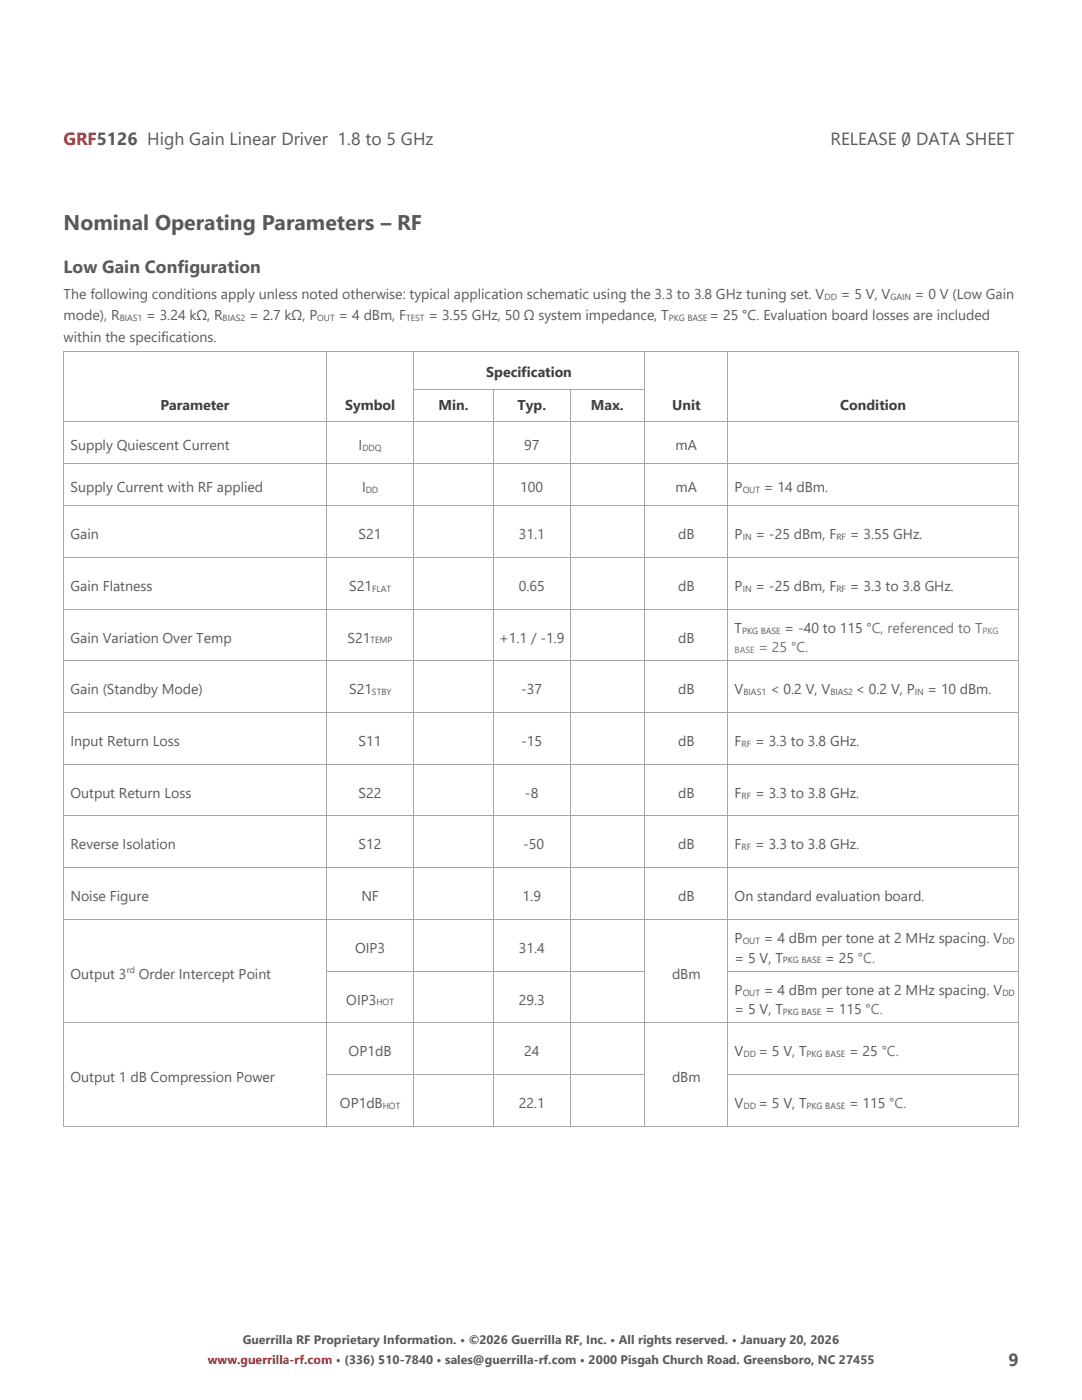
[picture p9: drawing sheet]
<svg xmlns="http://www.w3.org/2000/svg" width="216mm" height="279mm" viewBox="0 0 216 279" stroke-linecap="round" stroke-linejoin="round" font-family="sans-serif">
<defs><g id="words">
<text font-size="4.2" fill="#595959" x="12.7" y="45.9">Nominal Operating Parameters – RF</text>
<text font-size="3.5" fill="#d81f2c" x="12.7" y="28.9">GRF5126 High Gain Linear Driver 1.8 to 5 GHz</text>
<g font-size="3.5" fill="#595959">
<text x="165.7" y="28.9">RELEASE 0 DATA SHEET</text>
<text x="180.2" y="28.9">/</text>
<text x="12.7" y="54.4">Low Gain Configuration</text>
<text x="201.2" y="272.6">9</text>
</g>
<g font-size="2.8" fill="#595959">
<text x="12.7" y="59.7">The following conditions apply unless noted otherwise: typical application schematic using the 3.3 to 3.8 GHz tuning set. V</text>
<text x="167.8" y="59.7">= 5 V, V</text>
<text x="182.5" y="59.7">= 0 V (Low Gain</text>
<text x="12.7" y="63.9">mode), R</text>
<text x="29.2" y="63.9">= 3.24 kΩ, R</text>
<text x="49.7" y="63.9">= 2.7 kΩ, P</text>
<text x="67.6" y="63.9">= 4 dBm, F</text>
<text x="85.5" y="63.9">= 3.55 GHz, 50 Ω system impedance, T</text>
<text x="141.6" y="63.9">= 25 °C. Evaluation board losses are included</text>
<text x="12.7" y="68.2">within the specifications.</text>
<text x="14.1" y="89.8">Supply Quiescent Current</text>
<text x="71.6" y="89.8">I</text>
<text x="104.6" y="89.8">97</text>
<text x="134.8" y="89.8">mA</text>
<text x="14.1" y="98.2">Supply Current with RF applied</text>
<text x="72.2" y="98.2">I</text>
<text x="103.8" y="98.2">100</text>
<text x="134.8" y="98.2">mA</text>
<text x="146.6" y="98.2">P</text>
<text x="152.4" y="98.2">= 14 dBm.</text>
<text x="14.1" y="107.6">Gain</text>
<text x="71.6" y="107.6">S21</text>
<text x="103.5" y="107.6">31.1</text>
<text x="135.3" y="107.6">dB</text>
<text x="146.6" y="107.6">P</text>
<text x="150.7" y="107.6">= -25 dBm, F</text>
<text x="169.6" y="107.6">= 3.55 GHz.</text>
<text x="14.1" y="117.9">Gain Flatness</text>
<text x="69.7" y="117.9">S21</text>
<text x="103.5" y="117.9">0.65</text>
<text x="135.3" y="117.9">dB</text>
<text x="146.6" y="117.9">P</text>
<text x="150.7" y="117.9">= -25 dBm, F</text>
<text x="169.6" y="117.9">= 3.3 to 3.8 GHz.</text>
<text x="14.1" y="128.2">Gain Variation Over Temp</text>
<text x="69.4" y="128.2">S21</text>
<text x="99.6" y="128.2">+1.1 / -1.9</text>
<text x="135.3" y="128.2">dB</text>
<text x="146.6" y="126.3">T</text>
<text x="156.5" y="126.3">= -40 to 115 °C, referenced to T</text>
<text x="14.1" y="138.6">Gain (Standby Mode)</text>
<text x="69.7" y="138.6">S21</text>
<text x="104" y="138.6">-37</text>
<text x="135.3" y="138.6">dB</text>
<text x="146.6" y="138.6">V</text>
<text x="153.7" y="138.6">&lt; 0.2 V, V</text>
<text x="170.7" y="138.6">&lt; 0.2 V, P</text>
<text x="185.1" y="138.6">= 10 dBm.</text>
<text x="14.1" y="148.9">Input Return Loss</text>
<text x="71.6" y="148.9">S11</text>
<text x="104" y="148.9">-15</text>
<text x="135.3" y="148.9">dB</text>
<text x="146.6" y="148.9">F</text>
<text x="150.7" y="148.9">= 3.3 to 3.8 GHz.</text>
<text x="14.1" y="159.2">Output Return Loss</text>
<text x="71.6" y="159.2">S22</text>
<text x="104.8" y="159.2">-8</text>
<text x="135.3" y="159.2">dB</text>
<text x="146.6" y="159.2">F</text>
<text x="150.7" y="159.2">= 3.3 to 3.8 GHz.</text>
<text x="14.1" y="169.5">Reverse Isolation</text>
<text x="71.6" y="169.5">S12</text>
<text x="104.4" y="169.5">-50</text>
<text x="135.3" y="169.5">dB</text>
<text x="146.6" y="169.5">F</text>
<text x="150.7" y="169.5">= 3.3 to 3.8 GHz.</text>
<text x="14.1" y="179.9">Noise Figure</text>
<text x="72.1" y="179.9">NF</text>
<text x="104.3" y="179.9">1.9</text>
<text x="135.3" y="179.9">dB</text>
<text x="146.6" y="179.9">On standard evaluation board.</text>
<text x="70.8" y="190.1">OIP3</text>
<text x="103.5" y="190.1">31.4</text>
<text x="146.6" y="188.2">P</text>
<text x="152.4" y="188.2">= 4 dBm per tone at 2 MHz spacing. V</text>
<text x="14.1" y="195.3">Output 3</text>
<text x="27.7" y="195.3">Order Intercept Point</text>
<text x="134.1" y="195.3">dBm</text>
<text x="146.6" y="192.1">= 5 V, T</text>
<text x="164.7" y="192.1">= 25 °C.</text>
<text x="69.1" y="200.5">OIP3</text>
<text x="103.5" y="200.5">29.3</text>
<text x="146.6" y="198.5">P</text>
<text x="146.6" y="202.4">= 5 V, T</text>
<text x="152.4" y="198.5">= 4 dBm per tone at 2 MHz spacing. V</text>
<text x="164.7" y="202.4">= 115 °C.</text>
<text x="14.1" y="216">Output 1 dB Compression Power</text>
<text x="69.6" y="210.8">OP1dB</text>
<text x="104.6" y="210.8">24</text>
<text x="134.1" y="216">dBm</text>
<text x="146.6" y="210.8">V</text>
<text x="151.3" y="210.8">= 5 V, T</text>
<text x="169.4" y="210.8">= 25 °C.</text>
<text x="67.8" y="221.1">OP1dB</text>
<text x="103.5" y="221.1">22.1</text>
<text x="146.6" y="221.1">V</text>
<text x="151.3" y="221.1">= 5 V, T</text>
<text x="169.4" y="221.1">= 115 °C.</text>
</g>
<g font-size="2.8" fill="#3f3f3f">
<text x="97" y="75.2">Specification</text>
<text x="32" y="81.8">Parameter</text>
<text x="68.9" y="81.8">Symbol</text>
<text x="87.5" y="81.8">Min.</text>
<text x="103.3" y="81.8">Typ.</text>
<text x="117.9" y="81.8">Max.</text>
<text x="134.1" y="81.8">Unit</text>
<text x="167.7" y="81.8">Condition</text>
</g>
<text font-size="2.8" fill="#767171" x="151.3" y="130.2">= 25 °C.</text>
<text font-size="2.5" fill="#595959" x="48.4" y="268.3">Guerrilla RF Proprietary Information. • ©2026 Guerrilla RF, Inc. • All rights reserved. • January 20, 2026</text>
<text font-size="2.5" fill="#d81f2c" x="41.5" y="272.2">www.guerrilla-rf.com • (336) 510-7840 • sales@guerrilla-rf.com • 2000 Pisgah Church Road. Greensboro, NC 27455</text>
<g font-size="1.8" fill="#595959">
<text x="164.5" y="59.9">DD</text>
<text x="177.7" y="59.9">GAIN</text>
<text x="23.9" y="64.1">BIAS1</text>
<text x="44.4" y="64.1">BIAS2</text>
<text x="63.3" y="64.1">OUT</text>
<text x="81" y="64.1">TEST</text>
<text x="133.5" y="64.1">PKG BASE</text>
<text x="72.3" y="90">DDQ</text>
<text x="73" y="98.4">DD</text>
<text x="148.2" y="98.4">OUT</text>
<text x="148.2" y="107.8">IN</text>
<text x="166.9" y="107.8">RF</text>
<text x="74.3" y="118.1">FLAT</text>
<text x="148.2" y="118.1">IN</text>
<text x="166.9" y="118.1">RF</text>
<text x="73.9" y="128.4">TEMP</text>
<text x="148.1" y="126.5">PKG BASE</text>
<text x="74.2" y="138.7">STBY</text>
<text x="148.4" y="138.7">BIAS1</text>
<text x="165.7" y="138.7">BIAS2</text>
<text x="182.5" y="138.7">IN</text>
<text x="148" y="149">RF</text>
<text x="148" y="159.4">RF</text>
<text x="148" y="169.7">RF</text>
<text x="148.2" y="188.4">OUT</text>
<text x="200" y="188.4">DD</text>
<text x="25.3" y="194.3">rd</text>
<text x="156.2" y="192.3">PKG BASE</text>
<text x="75.1" y="200.6">HOT</text>
<text x="148.2" y="198.7">OUT</text>
<text x="156.2" y="202.5">PKG BASE</text>
<text x="200" y="198.7">DD</text>
<text x="148.4" y="211">DD</text>
<text x="160.9" y="211">PKG BASE</text>
<text x="76.4" y="221.3">HOT</text>
<text x="148.4" y="221.3">DD</text>
<text x="160.9" y="221.3">PKG BASE</text>
</g>
<g font-size="1.8" fill="#767171">
<text x="146.6" y="130.3">BASE</text>
<text x="196" y="126.5">PKG</text>
</g>
</g></defs>
<g fill="#a6a6a6">
<path d="M12.6 70.1h.2v.1h-.2z" fill-rule="evenodd"/>
<path d="M12.6 70.1h.2v.1h-.2z" fill-rule="evenodd"/>
</g>
<path d="M12.8 70.2h52.2" fill="none" stroke="#a6a6a6" stroke-width=".2"/>
<path d="M65 70.1h.2v.1h-.2z" fill-rule="evenodd" fill="#a6a6a6"/>
<path d="M65.2 70.2h17.3" fill="none" stroke="#a6a6a6" stroke-width=".2"/>
<path d="M82.5 70.1h.2v.1h-.2z" fill-rule="evenodd" fill="#a6a6a6"/>
<path d="M82.7 70.2h45.8" fill="none" stroke="#a6a6a6" stroke-width=".2"/>
<path d="M128.5 70.1h.2v.1h-.2z" fill-rule="evenodd" fill="#a6a6a6"/>
<path d="M128.7 70.2h16.4" fill="none" stroke="#a6a6a6" stroke-width=".2"/>
<path d="M145.1 70.1h.2v.1h-.2z" fill-rule="evenodd" fill="#a6a6a6"/>
<path d="M145.3 70.2h57.8" fill="none" stroke="#a6a6a6" stroke-width=".2"/>
<g fill="#a6a6a6">
<path d="M203.2 70.1h.1v.1h-.1z" fill-rule="evenodd"/>
<path d="M203.2 70.1h.1v.1h-.1z" fill-rule="evenodd"/>
</g>
<path d="M12.7 70.2v7.5M65.1 70.2v7.5M82.6 70.2v7.5M128.6 70.2v7.5M145.2 70.2v7.5M203.2 70.2v7.5" fill="none" stroke="#a6a6a6" stroke-width=".2"/>
<g fill="#a6a6a6">
<path d="M12.6 77.7h.2v.2h-.2z" fill-rule="evenodd"/>
<path d="M65 77.7h.2v.2h-.2z" fill-rule="evenodd"/>
<path d="M82.5 77.7h.2v.2h-.2z" fill-rule="evenodd"/>
</g>
<path d="M82.7 77.8h15.7" fill="none" stroke="#a6a6a6" stroke-width=".2"/>
<path d="M98.4 77.7h.1v.2h-.1z" fill-rule="evenodd" fill="#a6a6a6"/>
<path d="M98.5 77.8h15.2" fill="none" stroke="#a6a6a6" stroke-width=".2"/>
<path d="M113.7 77.7h.2v.2h-.2z" fill-rule="evenodd" fill="#a6a6a6"/>
<path d="M113.9 77.8h14.7" fill="none" stroke="#a6a6a6" stroke-width=".2"/>
<g fill="#a6a6a6">
<path d="M128.5 77.7h.2v.2h-.2z" fill-rule="evenodd"/>
<path d="M145.1 77.7h.2v.2h-.2z" fill-rule="evenodd"/>
<path d="M203.2 77.7h.1v.2h-.1z" fill-rule="evenodd"/>
</g>
<path d="M12.7 77.9v6.1M65.1 77.9v6.1M82.6 77.9v6.1M98.4 77.9v6.1M113.8 77.9v6.1M128.6 77.9v6.1M145.2 77.9v6.1M203.2 77.9v6.1" fill="none" stroke="#a6a6a6" stroke-width=".2"/>
<path d="M12.6 84h.2v.2h-.2z" fill-rule="evenodd" fill="#a6a6a6"/>
<path d="M12.8 84.1h52.2" fill="none" stroke="#a6a6a6" stroke-width=".2"/>
<path d="M65 84h.2v.2h-.2z" fill-rule="evenodd" fill="#a6a6a6"/>
<path d="M65.2 84.1h17.3" fill="none" stroke="#a6a6a6" stroke-width=".2"/>
<path d="M82.5 84h.2v.2h-.2z" fill-rule="evenodd" fill="#a6a6a6"/>
<path d="M82.7 84.1h15.7" fill="none" stroke="#a6a6a6" stroke-width=".2"/>
<path d="M98.4 84h.1v.2h-.1z" fill-rule="evenodd" fill="#a6a6a6"/>
<path d="M98.5 84.1h15.2" fill="none" stroke="#a6a6a6" stroke-width=".2"/>
<path d="M113.7 84h.2v.2h-.2z" fill-rule="evenodd" fill="#a6a6a6"/>
<path d="M113.9 84.1h14.7" fill="none" stroke="#a6a6a6" stroke-width=".2"/>
<path d="M128.5 84h.2v.2h-.2z" fill-rule="evenodd" fill="#a6a6a6"/>
<path d="M128.7 84.1h16.4" fill="none" stroke="#a6a6a6" stroke-width=".2"/>
<path d="M145.1 84h.2v.2h-.2z" fill-rule="evenodd" fill="#a6a6a6"/>
<path d="M145.3 84.1h57.8" fill="none" stroke="#a6a6a6" stroke-width=".2"/>
<path d="M203.2 84h.1v.2h-.1z" fill-rule="evenodd" fill="#a6a6a6"/>
<path d="M12.7 84.2v8.2M65.1 84.2v8.2M82.6 84.2v8.2M98.4 84.2v8.2M113.8 84.2v8.2M128.6 84.2v8.2M145.2 84.2v8.2M203.2 84.2v8.2" fill="none" stroke="#a6a6a6" stroke-width=".2"/>
<path d="M12.6 92.4h.2v.2h-.2z" fill-rule="evenodd" fill="#a6a6a6"/>
<path d="M12.8 92.5h52.2" fill="none" stroke="#a6a6a6" stroke-width=".2"/>
<path d="M65 92.4h.2v.2h-.2z" fill-rule="evenodd" fill="#a6a6a6"/>
<path d="M65.2 92.5h17.3" fill="none" stroke="#a6a6a6" stroke-width=".2"/>
<path d="M82.5 92.4h.2v.2h-.2z" fill-rule="evenodd" fill="#a6a6a6"/>
<path d="M82.7 92.5h15.7" fill="none" stroke="#a6a6a6" stroke-width=".2"/>
<path d="M98.4 92.4h.1v.2h-.1z" fill-rule="evenodd" fill="#a6a6a6"/>
<path d="M98.5 92.5h15.2" fill="none" stroke="#a6a6a6" stroke-width=".2"/>
<path d="M113.7 92.4h.2v.2h-.2z" fill-rule="evenodd" fill="#a6a6a6"/>
<path d="M113.9 92.5h14.7" fill="none" stroke="#a6a6a6" stroke-width=".2"/>
<path d="M128.5 92.4h.2v.2h-.2z" fill-rule="evenodd" fill="#a6a6a6"/>
<path d="M128.7 92.5h16.4" fill="none" stroke="#a6a6a6" stroke-width=".2"/>
<path d="M145.1 92.4h.2v.2h-.2z" fill-rule="evenodd" fill="#a6a6a6"/>
<path d="M145.3 92.5h57.8" fill="none" stroke="#a6a6a6" stroke-width=".2"/>
<path d="M203.2 92.4h.1v.2h-.1z" fill-rule="evenodd" fill="#a6a6a6"/>
<path d="M12.7 92.6v8.2M65.1 92.6v8.2M82.6 92.6v8.2M98.4 92.6v8.2M113.8 92.6v8.2M128.6 92.6v8.2M145.2 92.6v8.2M203.2 92.6v8.2" fill="none" stroke="#a6a6a6" stroke-width=".2"/>
<path d="M12.6 100.8h.2v.2h-.2z" fill-rule="evenodd" fill="#a6a6a6"/>
<path d="M12.8 100.9h52.2" fill="none" stroke="#a6a6a6" stroke-width=".2"/>
<path d="M65 100.8h.2v.2h-.2z" fill-rule="evenodd" fill="#a6a6a6"/>
<path d="M65.2 100.9h17.3" fill="none" stroke="#a6a6a6" stroke-width=".2"/>
<path d="M82.5 100.8h.2v.2h-.2z" fill-rule="evenodd" fill="#a6a6a6"/>
<path d="M82.7 100.9h15.7" fill="none" stroke="#a6a6a6" stroke-width=".2"/>
<path d="M98.4 100.8h.1v.2h-.1z" fill-rule="evenodd" fill="#a6a6a6"/>
<path d="M98.5 100.9h15.2" fill="none" stroke="#a6a6a6" stroke-width=".2"/>
<path d="M113.7 100.8h.2v.2h-.2z" fill-rule="evenodd" fill="#a6a6a6"/>
<path d="M113.9 100.9h14.7" fill="none" stroke="#a6a6a6" stroke-width=".2"/>
<path d="M128.5 100.8h.2v.2h-.2z" fill-rule="evenodd" fill="#a6a6a6"/>
<path d="M128.7 100.9h16.4" fill="none" stroke="#a6a6a6" stroke-width=".2"/>
<path d="M145.1 100.8h.2v.2h-.2z" fill-rule="evenodd" fill="#a6a6a6"/>
<path d="M145.3 100.9h57.8" fill="none" stroke="#a6a6a6" stroke-width=".2"/>
<path d="M203.2 100.8h.1v.2h-.1z" fill-rule="evenodd" fill="#a6a6a6"/>
<path d="M12.7 101v10.1M65.1 101v10.1M82.6 101v10.1M98.4 101v10.1M113.8 101v10.1M128.6 101v10.1M145.2 101v10.1M203.2 101v10.1" fill="none" stroke="#a6a6a6" stroke-width=".2"/>
<path d="M12.6 111.1h.2v.2h-.2z" fill-rule="evenodd" fill="#a6a6a6"/>
<path d="M12.8 111.2h52.2" fill="none" stroke="#a6a6a6" stroke-width=".2"/>
<path d="M65 111.1h.2v.2h-.2z" fill-rule="evenodd" fill="#a6a6a6"/>
<path d="M65.2 111.2h17.3" fill="none" stroke="#a6a6a6" stroke-width=".2"/>
<path d="M82.5 111.1h.2v.2h-.2z" fill-rule="evenodd" fill="#a6a6a6"/>
<path d="M82.7 111.2h15.7" fill="none" stroke="#a6a6a6" stroke-width=".2"/>
<path d="M98.4 111.1h.1v.2h-.1z" fill-rule="evenodd" fill="#a6a6a6"/>
<path d="M98.5 111.2h15.2" fill="none" stroke="#a6a6a6" stroke-width=".2"/>
<path d="M113.7 111.1h.2v.2h-.2z" fill-rule="evenodd" fill="#a6a6a6"/>
<path d="M113.9 111.2h14.7" fill="none" stroke="#a6a6a6" stroke-width=".2"/>
<path d="M128.5 111.1h.2v.2h-.2z" fill-rule="evenodd" fill="#a6a6a6"/>
<path d="M128.7 111.2h16.4" fill="none" stroke="#a6a6a6" stroke-width=".2"/>
<path d="M145.1 111.1h.2v.2h-.2z" fill-rule="evenodd" fill="#a6a6a6"/>
<path d="M145.3 111.2h57.8" fill="none" stroke="#a6a6a6" stroke-width=".2"/>
<path d="M203.2 111.1h.1v.2h-.1z" fill-rule="evenodd" fill="#a6a6a6"/>
<path d="M12.7 111.3v10.2M65.1 111.3v10.2M82.6 111.3v10.2M98.4 111.3v10.2M113.8 111.3v10.2M128.6 111.3v10.2M145.2 111.3v10.2M203.2 111.3v10.2" fill="none" stroke="#a6a6a6" stroke-width=".2"/>
<path d="M12.6 121.5h.2v.1h-.2z" fill-rule="evenodd" fill="#a6a6a6"/>
<path d="M12.8 121.6h52.2" fill="none" stroke="#a6a6a6" stroke-width=".2"/>
<path d="M65 121.5h.2v.1h-.2z" fill-rule="evenodd" fill="#a6a6a6"/>
<path d="M65.2 121.6h17.3" fill="none" stroke="#a6a6a6" stroke-width=".2"/>
<path d="M82.5 121.5h.2v.1h-.2z" fill-rule="evenodd" fill="#a6a6a6"/>
<path d="M82.7 121.6h15.7" fill="none" stroke="#a6a6a6" stroke-width=".2"/>
<path d="M98.4 121.5h.1v.1h-.1z" fill-rule="evenodd" fill="#a6a6a6"/>
<path d="M98.5 121.6h15.2" fill="none" stroke="#a6a6a6" stroke-width=".2"/>
<path d="M113.7 121.5h.2v.1h-.2z" fill-rule="evenodd" fill="#a6a6a6"/>
<path d="M113.9 121.6h14.7" fill="none" stroke="#a6a6a6" stroke-width=".2"/>
<path d="M128.5 121.5h.2v.1h-.2z" fill-rule="evenodd" fill="#a6a6a6"/>
<path d="M128.7 121.6h16.4" fill="none" stroke="#a6a6a6" stroke-width=".2"/>
<path d="M145.1 121.5h.2v.1h-.2z" fill-rule="evenodd" fill="#a6a6a6"/>
<path d="M145.3 121.6h57.8" fill="none" stroke="#a6a6a6" stroke-width=".2"/>
<path d="M203.2 121.5h.1v.1h-.1z" fill-rule="evenodd" fill="#a6a6a6"/>
<path d="M12.7 121.6v10.2M65.1 121.6v10.2M82.6 121.6v10.2M98.4 121.6v10.2M113.8 121.6v10.2M128.6 121.6v10.2M145.2 121.6v10.2M203.2 121.6v10.2" fill="none" stroke="#a6a6a6" stroke-width=".2"/>
<path d="M12.6 131.8h.2v.2h-.2z" fill-rule="evenodd" fill="#a6a6a6"/>
<path d="M12.8 131.9h52.2" fill="none" stroke="#a6a6a6" stroke-width=".2"/>
<path d="M65 131.8h.2v.2h-.2z" fill-rule="evenodd" fill="#a6a6a6"/>
<path d="M65.2 131.9h17.3" fill="none" stroke="#a6a6a6" stroke-width=".2"/>
<path d="M82.5 131.8h.2v.2h-.2z" fill-rule="evenodd" fill="#a6a6a6"/>
<path d="M82.7 131.9h15.7" fill="none" stroke="#a6a6a6" stroke-width=".2"/>
<path d="M98.4 131.8h.1v.2h-.1z" fill-rule="evenodd" fill="#a6a6a6"/>
<path d="M98.5 131.9h15.2" fill="none" stroke="#a6a6a6" stroke-width=".2"/>
<path d="M113.7 131.8h.2v.2h-.2z" fill-rule="evenodd" fill="#a6a6a6"/>
<path d="M113.9 131.9h14.7" fill="none" stroke="#a6a6a6" stroke-width=".2"/>
<path d="M128.5 131.8h.2v.2h-.2z" fill-rule="evenodd" fill="#a6a6a6"/>
<path d="M128.7 131.9h16.4" fill="none" stroke="#a6a6a6" stroke-width=".2"/>
<path d="M145.1 131.8h.2v.2h-.2z" fill-rule="evenodd" fill="#a6a6a6"/>
<path d="M145.3 131.9h57.8" fill="none" stroke="#a6a6a6" stroke-width=".2"/>
<path d="M203.2 131.8h.1v.2h-.1z" fill-rule="evenodd" fill="#a6a6a6"/>
<path d="M12.7 132v10.1M65.1 132v10.1M82.6 132v10.1M98.4 132v10.1M113.8 132v10.1M128.6 132v10.1M145.2 132v10.1M203.2 132v10.1" fill="none" stroke="#a6a6a6" stroke-width=".2"/>
<path d="M12.6 142.1h.2v.2h-.2z" fill-rule="evenodd" fill="#a6a6a6"/>
<path d="M12.8 142.2h52.2" fill="none" stroke="#a6a6a6" stroke-width=".2"/>
<path d="M65 142.1h.2v.2h-.2z" fill-rule="evenodd" fill="#a6a6a6"/>
<path d="M65.2 142.2h17.3" fill="none" stroke="#a6a6a6" stroke-width=".2"/>
<path d="M82.5 142.1h.2v.2h-.2z" fill-rule="evenodd" fill="#a6a6a6"/>
<path d="M82.7 142.2h15.7" fill="none" stroke="#a6a6a6" stroke-width=".2"/>
<path d="M98.4 142.1h.1v.2h-.1z" fill-rule="evenodd" fill="#a6a6a6"/>
<path d="M98.5 142.2h15.2" fill="none" stroke="#a6a6a6" stroke-width=".2"/>
<path d="M113.7 142.1h.2v.2h-.2z" fill-rule="evenodd" fill="#a6a6a6"/>
<path d="M113.9 142.2h14.7" fill="none" stroke="#a6a6a6" stroke-width=".2"/>
<path d="M128.5 142.1h.2v.2h-.2z" fill-rule="evenodd" fill="#a6a6a6"/>
<path d="M128.7 142.2h16.4" fill="none" stroke="#a6a6a6" stroke-width=".2"/>
<path d="M145.1 142.1h.2v.2h-.2z" fill-rule="evenodd" fill="#a6a6a6"/>
<path d="M145.3 142.2h57.8" fill="none" stroke="#a6a6a6" stroke-width=".2"/>
<path d="M203.2 142.1h.1v.2h-.1z" fill-rule="evenodd" fill="#a6a6a6"/>
<path d="M12.7 142.3v10.1M65.1 142.3v10.1M82.6 142.3v10.1M98.4 142.3v10.1M113.8 142.3v10.1M128.6 142.3v10.1M145.2 142.3v10.1M203.2 142.3v10.1" fill="none" stroke="#a6a6a6" stroke-width=".2"/>
<path d="M12.6 152.4h.2v.2h-.2z" fill-rule="evenodd" fill="#a6a6a6"/>
<path d="M12.8 152.5h52.2" fill="none" stroke="#a6a6a6" stroke-width=".2"/>
<path d="M65 152.4h.2v.2h-.2z" fill-rule="evenodd" fill="#a6a6a6"/>
<path d="M65.2 152.5h17.3" fill="none" stroke="#a6a6a6" stroke-width=".2"/>
<path d="M82.5 152.4h.2v.2h-.2z" fill-rule="evenodd" fill="#a6a6a6"/>
<path d="M82.7 152.5h15.7" fill="none" stroke="#a6a6a6" stroke-width=".2"/>
<path d="M98.4 152.4h.1v.2h-.1z" fill-rule="evenodd" fill="#a6a6a6"/>
<path d="M98.5 152.5h15.2" fill="none" stroke="#a6a6a6" stroke-width=".2"/>
<path d="M113.7 152.4h.2v.2h-.2z" fill-rule="evenodd" fill="#a6a6a6"/>
<path d="M113.9 152.5h14.7" fill="none" stroke="#a6a6a6" stroke-width=".2"/>
<path d="M128.5 152.4h.2v.2h-.2z" fill-rule="evenodd" fill="#a6a6a6"/>
<path d="M128.7 152.5h16.4" fill="none" stroke="#a6a6a6" stroke-width=".2"/>
<path d="M145.1 152.4h.2v.2h-.2z" fill-rule="evenodd" fill="#a6a6a6"/>
<path d="M145.3 152.5h57.8" fill="none" stroke="#a6a6a6" stroke-width=".2"/>
<path d="M203.2 152.4h.1v.2h-.1z" fill-rule="evenodd" fill="#a6a6a6"/>
<path d="M12.7 152.6v10.2M65.1 152.6v10.2M82.6 152.6v10.2M98.4 152.6v10.2M113.8 152.6v10.2M128.6 152.6v10.2M145.2 152.6v10.2M203.2 152.6v10.2" fill="none" stroke="#a6a6a6" stroke-width=".2"/>
<path d="M12.6 162.8h.2v.1h-.2z" fill-rule="evenodd" fill="#a6a6a6"/>
<path d="M12.8 162.8h52.2" fill="none" stroke="#a6a6a6" stroke-width=".2"/>
<path d="M65 162.8h.2v.1h-.2z" fill-rule="evenodd" fill="#a6a6a6"/>
<path d="M65.2 162.8h17.3" fill="none" stroke="#a6a6a6" stroke-width=".2"/>
<path d="M82.5 162.8h.2v.1h-.2z" fill-rule="evenodd" fill="#a6a6a6"/>
<path d="M82.7 162.8h15.7" fill="none" stroke="#a6a6a6" stroke-width=".2"/>
<path d="M98.4 162.8h.1v.1h-.1z" fill-rule="evenodd" fill="#a6a6a6"/>
<path d="M98.5 162.8h15.2" fill="none" stroke="#a6a6a6" stroke-width=".2"/>
<path d="M113.7 162.8h.2v.1h-.2z" fill-rule="evenodd" fill="#a6a6a6"/>
<path d="M113.9 162.8h14.7" fill="none" stroke="#a6a6a6" stroke-width=".2"/>
<path d="M128.5 162.8h.2v.1h-.2z" fill-rule="evenodd" fill="#a6a6a6"/>
<path d="M128.7 162.8h16.4" fill="none" stroke="#a6a6a6" stroke-width=".2"/>
<path d="M145.1 162.8h.2v.1h-.2z" fill-rule="evenodd" fill="#a6a6a6"/>
<path d="M145.3 162.8h57.8" fill="none" stroke="#a6a6a6" stroke-width=".2"/>
<path d="M203.2 162.8h.1v.1h-.1z" fill-rule="evenodd" fill="#a6a6a6"/>
<path d="M12.7 162.9v10.2M65.1 162.9v10.2M82.6 162.9v10.2M98.4 162.9v10.2M113.8 162.9v10.2M128.6 162.9v10.2M145.2 162.9v10.2M203.2 162.9v10.2" fill="none" stroke="#a6a6a6" stroke-width=".2"/>
<path d="M12.6 173.1h.2v.2h-.2z" fill-rule="evenodd" fill="#a6a6a6"/>
<path d="M12.8 173.2h52.2" fill="none" stroke="#a6a6a6" stroke-width=".2"/>
<path d="M65 173.1h.2v.2h-.2z" fill-rule="evenodd" fill="#a6a6a6"/>
<path d="M65.2 173.2h17.3" fill="none" stroke="#a6a6a6" stroke-width=".2"/>
<path d="M82.5 173.1h.2v.2h-.2z" fill-rule="evenodd" fill="#a6a6a6"/>
<path d="M82.7 173.2h15.7" fill="none" stroke="#a6a6a6" stroke-width=".2"/>
<path d="M98.4 173.1h.1v.2h-.1z" fill-rule="evenodd" fill="#a6a6a6"/>
<path d="M98.5 173.2h15.2" fill="none" stroke="#a6a6a6" stroke-width=".2"/>
<path d="M113.7 173.1h.2v.2h-.2z" fill-rule="evenodd" fill="#a6a6a6"/>
<path d="M113.9 173.2h14.7" fill="none" stroke="#a6a6a6" stroke-width=".2"/>
<path d="M128.5 173.1h.2v.2h-.2z" fill-rule="evenodd" fill="#a6a6a6"/>
<path d="M128.7 173.2h16.4" fill="none" stroke="#a6a6a6" stroke-width=".2"/>
<path d="M145.1 173.1h.2v.2h-.2z" fill-rule="evenodd" fill="#a6a6a6"/>
<path d="M145.3 173.2h57.8" fill="none" stroke="#a6a6a6" stroke-width=".2"/>
<path d="M203.2 173.1h.1v.2h-.1z" fill-rule="evenodd" fill="#a6a6a6"/>
<path d="M12.7 173.3v10.1M65.1 173.3v10.1M82.6 173.3v10.1M98.4 173.3v10.1M113.8 173.3v10.1M128.6 173.3v10.1M145.2 173.3v10.1M203.2 173.3v10.1" fill="none" stroke="#a6a6a6" stroke-width=".2"/>
<path d="M12.6 183.4h.2v.1h-.2z" fill-rule="evenodd" fill="#a6a6a6"/>
<path d="M12.8 183.5h52.2" fill="none" stroke="#a6a6a6" stroke-width=".2"/>
<path d="M65 183.4h.2v.1h-.2z" fill-rule="evenodd" fill="#a6a6a6"/>
<path d="M65.2 183.5h17.3" fill="none" stroke="#a6a6a6" stroke-width=".2"/>
<path d="M82.5 183.4h.2v.1h-.2z" fill-rule="evenodd" fill="#a6a6a6"/>
<path d="M82.7 183.5h15.7" fill="none" stroke="#a6a6a6" stroke-width=".2"/>
<path d="M98.4 183.4h.1v.1h-.1z" fill-rule="evenodd" fill="#a6a6a6"/>
<path d="M98.5 183.5h15.2" fill="none" stroke="#a6a6a6" stroke-width=".2"/>
<path d="M113.7 183.4h.2v.1h-.2z" fill-rule="evenodd" fill="#a6a6a6"/>
<path d="M113.9 183.5h14.7" fill="none" stroke="#a6a6a6" stroke-width=".2"/>
<path d="M128.5 183.4h.2v.1h-.2z" fill-rule="evenodd" fill="#a6a6a6"/>
<path d="M128.7 183.5h16.4" fill="none" stroke="#a6a6a6" stroke-width=".2"/>
<path d="M145.1 183.4h.2v.1h-.2z" fill-rule="evenodd" fill="#a6a6a6"/>
<path d="M145.3 183.5h57.8" fill="none" stroke="#a6a6a6" stroke-width=".2"/>
<path d="M203.2 183.4h.1v.1h-.1z" fill-rule="evenodd" fill="#a6a6a6"/>
<path d="M12.7 183.5v10.2M65.1 183.5v10.2M82.6 183.5v10.2M98.4 183.5v10.2M113.8 183.5v10.2M128.6 183.5v10.2M145.2 183.5v10.2M203.2 183.5v10.2" fill="none" stroke="#a6a6a6" stroke-width=".2"/>
<g fill="#a6a6a6">
<path d="M12.6 193.7h.2v.2h-.2z" fill-rule="evenodd"/>
<path d="M65 193.7h.2v.2h-.2z" fill-rule="evenodd"/>
</g>
<path d="M65.2 193.8h17.3" fill="none" stroke="#a6a6a6" stroke-width=".2"/>
<path d="M82.5 193.7h.2v.2h-.2z" fill-rule="evenodd" fill="#a6a6a6"/>
<path d="M82.7 193.8h15.7" fill="none" stroke="#a6a6a6" stroke-width=".2"/>
<path d="M98.4 193.7h.1v.2h-.1z" fill-rule="evenodd" fill="#a6a6a6"/>
<path d="M98.5 193.8h15.2" fill="none" stroke="#a6a6a6" stroke-width=".2"/>
<path d="M113.7 193.7h.2v.2h-.2z" fill-rule="evenodd" fill="#a6a6a6"/>
<path d="M113.9 193.8h14.7" fill="none" stroke="#a6a6a6" stroke-width=".2"/>
<g fill="#a6a6a6">
<path d="M128.5 193.7h.2v.2h-.2z" fill-rule="evenodd"/>
<path d="M145.1 193.7h.2v.2h-.2z" fill-rule="evenodd"/>
</g>
<path d="M145.3 193.8h57.8" fill="none" stroke="#a6a6a6" stroke-width=".2"/>
<path d="M203.2 193.7h.1v.2h-.1z" fill-rule="evenodd" fill="#a6a6a6"/>
<path d="M12.7 193.9v10.1M65.1 193.9v10.1M82.6 193.9v10.1M98.4 193.9v10.1M113.8 193.9v10.1M128.6 193.9v10.1M145.2 193.9v10.1M203.2 193.9v10.1" fill="none" stroke="#a6a6a6" stroke-width=".2"/>
<path d="M12.6 204h.2v.2h-.2z" fill-rule="evenodd" fill="#a6a6a6"/>
<path d="M12.8 204.1h52.2" fill="none" stroke="#a6a6a6" stroke-width=".2"/>
<path d="M65 204h.2v.2h-.2z" fill-rule="evenodd" fill="#a6a6a6"/>
<path d="M65.2 204.1h17.3" fill="none" stroke="#a6a6a6" stroke-width=".2"/>
<path d="M82.5 204h.2v.2h-.2z" fill-rule="evenodd" fill="#a6a6a6"/>
<path d="M82.7 204.1h15.7" fill="none" stroke="#a6a6a6" stroke-width=".2"/>
<path d="M98.4 204h.1v.2h-.1z" fill-rule="evenodd" fill="#a6a6a6"/>
<path d="M98.5 204.1h15.2" fill="none" stroke="#a6a6a6" stroke-width=".2"/>
<path d="M113.7 204h.2v.2h-.2z" fill-rule="evenodd" fill="#a6a6a6"/>
<path d="M113.9 204.1h14.7" fill="none" stroke="#a6a6a6" stroke-width=".2"/>
<path d="M128.5 204h.2v.2h-.2z" fill-rule="evenodd" fill="#a6a6a6"/>
<path d="M128.7 204.1h16.4" fill="none" stroke="#a6a6a6" stroke-width=".2"/>
<path d="M145.1 204h.2v.2h-.2z" fill-rule="evenodd" fill="#a6a6a6"/>
<path d="M145.3 204.1h57.8" fill="none" stroke="#a6a6a6" stroke-width=".2"/>
<path d="M203.2 204h.1v.2h-.1z" fill-rule="evenodd" fill="#a6a6a6"/>
<path d="M12.7 204.2v10.2M65.1 204.2v10.2M82.6 204.2v10.2M98.4 204.2v10.2M113.8 204.2v10.2M128.6 204.2v10.2M145.2 204.2v10.2M203.2 204.2v10.2" fill="none" stroke="#a6a6a6" stroke-width=".2"/>
<g fill="#a6a6a6">
<path d="M12.6 214.4h.2v.1h-.2z" fill-rule="evenodd"/>
<path d="M65 214.4h.2v.1h-.2z" fill-rule="evenodd"/>
</g>
<path d="M65.2 214.5h17.3" fill="none" stroke="#a6a6a6" stroke-width=".2"/>
<path d="M82.5 214.4h.2v.1h-.2z" fill-rule="evenodd" fill="#a6a6a6"/>
<path d="M82.7 214.5h15.7" fill="none" stroke="#a6a6a6" stroke-width=".2"/>
<path d="M98.4 214.4h.1v.1h-.1z" fill-rule="evenodd" fill="#a6a6a6"/>
<path d="M98.5 214.5h15.2" fill="none" stroke="#a6a6a6" stroke-width=".2"/>
<path d="M113.7 214.4h.2v.1h-.2z" fill-rule="evenodd" fill="#a6a6a6"/>
<path d="M113.9 214.5h14.7" fill="none" stroke="#a6a6a6" stroke-width=".2"/>
<g fill="#a6a6a6">
<path d="M128.5 214.4h.2v.1h-.2z" fill-rule="evenodd"/>
<path d="M145.1 214.4h.2v.1h-.2z" fill-rule="evenodd"/>
</g>
<path d="M145.3 214.5h57.8" fill="none" stroke="#a6a6a6" stroke-width=".2"/>
<path d="M203.2 214.4h.1v.1h-.1z" fill-rule="evenodd" fill="#a6a6a6"/>
<path d="M12.7 214.5v10.2" fill="none" stroke="#a6a6a6" stroke-width=".2"/>
<g fill="#a6a6a6">
<path d="M12.6 224.7h.2v.1h-.2z" fill-rule="evenodd"/>
<path d="M12.6 224.7h.2v.1h-.2z" fill-rule="evenodd"/>
</g>
<path d="M65.1 214.5v10.2M12.8 224.7h52.2" fill="none" stroke="#a6a6a6" stroke-width=".2"/>
<path d="M65 224.7h.2v.1h-.2z" fill-rule="evenodd" fill="#a6a6a6"/>
<path d="M82.6 214.5v10.2M65.2 224.7h17.3" fill="none" stroke="#a6a6a6" stroke-width=".2"/>
<path d="M82.5 224.7h.2v.1h-.2z" fill-rule="evenodd" fill="#a6a6a6"/>
<path d="M98.4 214.5v10.2M82.7 224.7h15.7" fill="none" stroke="#a6a6a6" stroke-width=".2"/>
<path d="M98.4 224.7h.1v.1h-.1z" fill-rule="evenodd" fill="#a6a6a6"/>
<path d="M113.8 214.5v10.2M98.5 224.7h15.2" fill="none" stroke="#a6a6a6" stroke-width=".2"/>
<path d="M113.7 224.7h.2v.1h-.2z" fill-rule="evenodd" fill="#a6a6a6"/>
<path d="M128.6 214.5v10.2M113.9 224.7h14.7" fill="none" stroke="#a6a6a6" stroke-width=".2"/>
<path d="M128.5 224.7h.2v.1h-.2z" fill-rule="evenodd" fill="#a6a6a6"/>
<path d="M145.2 214.5v10.2M128.7 224.7h16.4" fill="none" stroke="#a6a6a6" stroke-width=".2"/>
<path d="M145.1 224.7h.2v.1h-.2z" fill-rule="evenodd" fill="#a6a6a6"/>
<path d="M203.2 214.5v10.2M145.3 224.7h57.8" fill="none" stroke="#a6a6a6" stroke-width=".2"/>
<g fill="#a6a6a6">
<path d="M203.2 224.7h.1v.1h-.1z" fill-rule="evenodd"/>
<path d="M203.2 224.7h.1v.1h-.1z" fill-rule="evenodd"/>
</g>
<use href="#words"/>
</svg>
